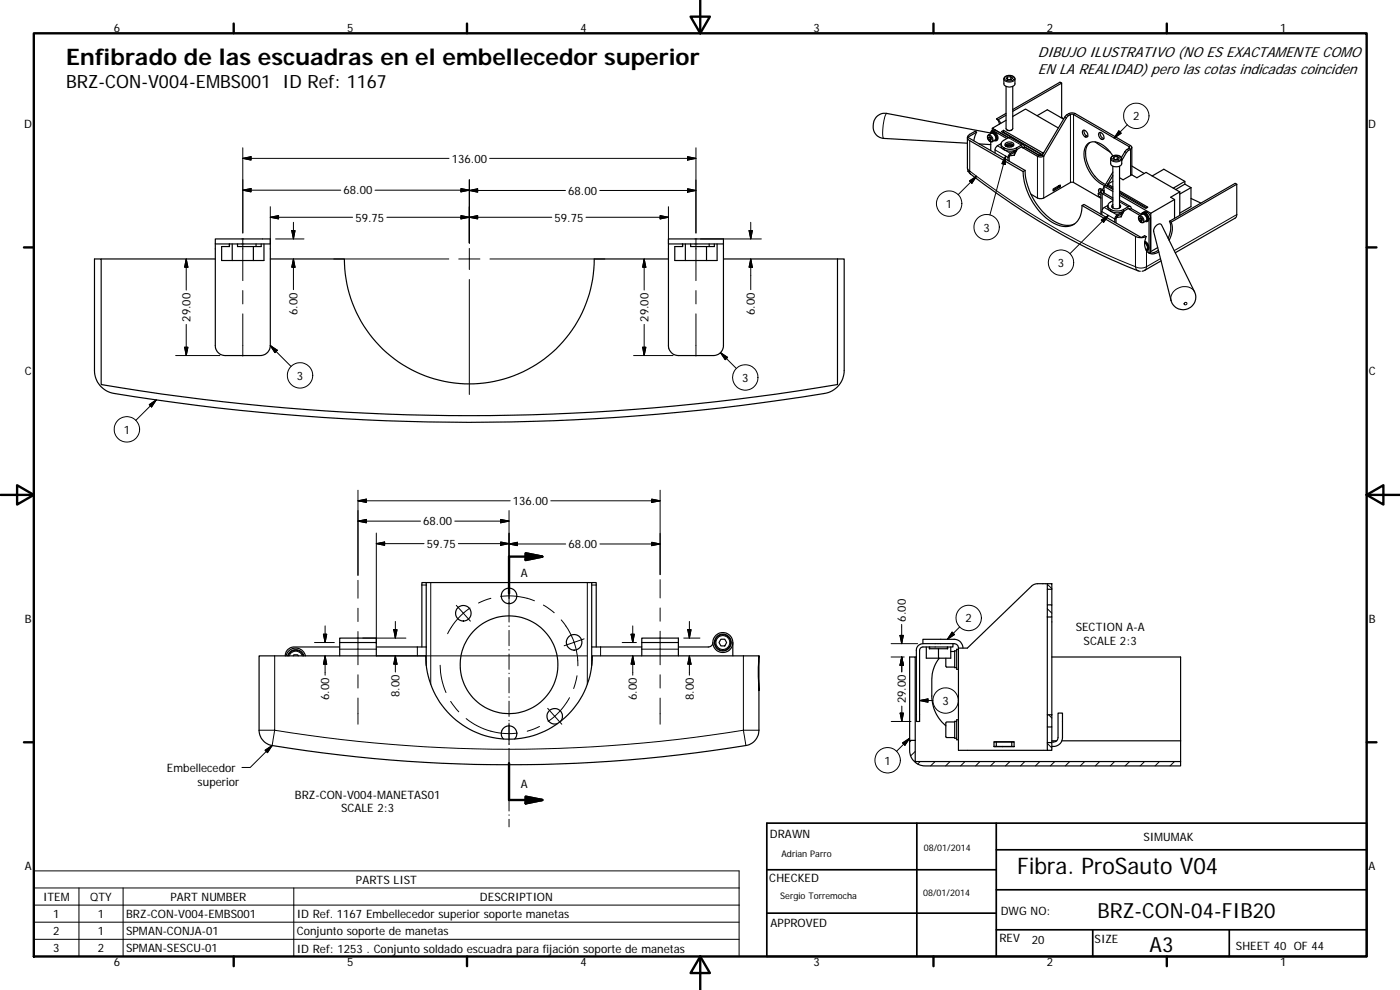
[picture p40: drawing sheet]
<svg xmlns="http://www.w3.org/2000/svg" width="420mm" height="297mm" viewBox="0 0 420 297" stroke-linecap="round" stroke-linejoin="round" font-family="sans-serif">
<defs><g id="words">
<g font-size="6.9">
<text x="19.8" y="19.4">Enfibrado de las escuadras en el embellecedor superior</text>
<text x="305.3" y="262.2">Fibra. ProSauto V04</text>
</g>
<g font-size="6.3">
<text x="329.4" y="275.4">BRZ-CON-04-FIB20</text>
<text x="345" y="285.6">A3</text>
</g>
<text font-size="5.5" x="19.8" y="26.4">BRZ-CON-V004-EMBS001 ID Ref: 1167</text>
<g font-size="4.4">
<text x="311.5" y="17.3">DIBUJO ILUSTRATIVO (NO ES EXACTAMENTE COMO</text>
<text x="311.5" y="22.2">EN LA REALIDAD) pero las cotas indicadas coinciden</text>
</g>
<g font-size="3.5">
<text x="34.2" y="9.6">6</text>
<text x="104.2" y="9.6">5</text>
<text x="174.2" y="9.6">4</text>
<text x="244.2" y="9.6">3</text>
<text x="314.2" y="9.6">2</text>
<text x="384.2" y="9.6">1</text>
<text x="7.3" y="38.4">D</text>
<text x="340.1" y="36.1">2</text>
<text x="410.6" y="38.4">D</text>
<text x="135.6" y="48.8">136.00</text>
<text x="103.1" y="58.4">68.00</text>
<text x="170.5" y="58.4">68.00</text>
<text x="283.9" y="62.4">1</text>
<text x="106.6" y="66.5">59.75</text>
<text x="166.4" y="66.5">59.75</text>
<text x="295.1" y="69.5">3</text>
<text x="317.4" y="80.1">3</text>
<text x="89.3" y="94.5" transform="rotate(-90 89.3 94.5)">6.00</text>
<text x="226.6" y="94.5" transform="rotate(-90 226.6 94.5)">6.00</text>
<text x="57.2" y="96.5" transform="rotate(-90 57.2 96.5)">29.00</text>
<text x="194.6" y="96.5" transform="rotate(-90 194.6 96.5)">29.00</text>
<text x="7.4" y="112.6">C</text>
<text x="89.1" y="113.9">3</text>
<text x="410.8" y="112.6">C</text>
<text x="222.7" y="114.6">3</text>
<text x="37.1" y="130.1">1</text>
<text x="153.9" y="151.5">136.00</text>
<text x="127" y="157.6">68.00</text>
<text x="128.1" y="164.4">59.75</text>
<text x="170.6" y="164.5">68.00</text>
<text x="156.3" y="173">A</text>
<text x="7.4" y="186.9">B</text>
<text x="271.9" y="186.5" transform="rotate(-90 271.9 186.5)">6.00</text>
<text x="289.8" y="186.7">2</text>
<text x="322.8" y="189.4">SECTION A-A</text>
<text x="410.8" y="186.9">B</text>
<text x="325.2" y="193.5">SCALE 2:3</text>
<text x="119.9" y="209.2" transform="rotate(-90 119.9 209.2)">8.00</text>
<text x="98.8" y="210.1" transform="rotate(-90 98.8 210.1)">6.00</text>
<text x="191.2" y="210.1" transform="rotate(-90 191.2 210.1)">6.00</text>
<text x="208.2" y="210.1" transform="rotate(-90 208.2 210.1)">8.00</text>
<text x="271.9" y="211" transform="rotate(-90 271.9 211)">29.00</text>
<text x="282.8" y="211.5">3</text>
<text x="50.1" y="231.6">Embellecedor</text>
<text x="265.4" y="229.4">1</text>
<text x="59.3" y="235.7">superior</text>
<text x="88.5" y="239.6">BRZ-CON-V004-MANETAS01</text>
<text x="156.3" y="236.5">A</text>
<text x="102.4" y="243.8">SCALE 2:3</text>
<text x="231.1" y="251.4">DRAWN</text>
<text x="343.2" y="252.3">SIMUMAK</text>
<text x="7.4" y="261.1">A</text>
<text x="410.8" y="261.1">A</text>
<text x="106.8" y="265.2">PARTS LIST</text>
<text x="230.9" y="264.6">CHECKED</text>
<text x="12.9" y="270.3">ITEM</text>
<text x="16" y="275.4">1</text>
<text x="27.1" y="270.3">QTY</text>
<text x="29.4" y="275.4">1</text>
<text x="37.9" y="275.4">BRZ-CON-V004-EMBS001</text>
<text x="51.2" y="270.3">PART NUMBER</text>
<text x="89.1" y="275.4">ID Ref. 1167 Embellecedor superior soporte manetas</text>
<text x="144" y="270.3">DESCRIPTION</text>
<text x="300.3" y="274.5">DWG NO:</text>
<text x="16" y="280.6">2</text>
<text x="29.4" y="280.5">1</text>
<text x="37.9" y="280.6">SPMAN-CONJA-01</text>
<text x="89.1" y="280.6">Conjunto soporte de manetas</text>
<text x="231.3" y="278.2">APPROVED</text>
<text x="16" y="285.7">3</text>
<text x="29.4" y="285.7">2</text>
<text x="37.9" y="285.7">SPMAN-SESCU-01</text>
<text x="89.1" y="285.8">ID Ref: 1253 . Conjunto soldado escuadra para fijación soporte de manetas</text>
<text x="299.9" y="282.6">REV</text>
<text x="309.7" y="283.3">20</text>
<text x="328.5" y="283">SIZE</text>
<text x="370.9" y="285.1">SHEET 40 OF 44</text>
<text x="34.2" y="289.9">6</text>
<text x="104.2" y="289.9">5</text>
<text x="174.2" y="289.9">4</text>
<text x="244.2" y="289.9">3</text>
<text x="314.2" y="289.9">2</text>
<text x="384.2" y="289.9">1</text>
</g>
<g font-size="2.7">
<text x="234.5" y="257.1">Adrian Parro</text>
<text x="277.3" y="255.2">08/01/2014</text>
<text x="234.2" y="269.7">Sergio Torremocha</text>
<text x="277" y="268.7">08/01/2014</text>
</g>
</g></defs>
<g fill="none" stroke="#000" stroke-width=".36">
<path d="M293.1 39.6l-2.7 1.6 17.2 9.9M297.3 39.9l-31.2-5.9a3.8 3.8 0 0 0-4 3.3 3.8 3.8 0 0 0 3.1 4.2l25.1 1.5M297.3 39.8l.3-.5 .5-.1 4.1 2.4M297.4 39.9a1.38 1.38 0 0 1 1.5 .6 1.38 1.38 0 0 1 0 1.5l-.2 .1M297.5 39.6a1.6 1.6 0 0 1 2 1.8l-.2 .6-.3 .2M297.6 39.3l1-.3 4 2.3-1.4 .8a1.23 1.23 0 0 0-.7 1.4 1.23 1.23 0 0 0 1.1 1 4.2 4.2 0 0 0 3.5-.1l1.4-.9a.57 .57 0 0 1 .7 0 .57 .57 0 0 1 .3 .6M297.8 38.5v.6M299.1 35.7l.5 .2M299.1 35.7l.5 .6 .3 .9M299.6 35.9l.7 1.1M301.2 39.7l11.7 6.7M301.2 39.1l11.8 6.8"/>
<path d="M301.2 39.1v.6M301.2 39.1l-.7 .4 11.8 6.8v.4M301.2 39.7l-.2 .1M301.5 23.1a1.97 1.97 0 0 1 3.1 .6v1.4a1.9 1.9 0 0 1-3.3 0v-1.6zM301.9 36.1l-4.1 2.4 4.8 2.8 .6-.1 4 2.3M301.9 25.9v12.7a1.16 1.16 0 0 0 2 0v-12.7M301.9 34.6l-2.3 1.3M301.9 34l-2.8 1.7M302.2 39a1.16 1.16 0 0 0 1.4 0M302.4 23.1v.8l.9-.1M302.4 23.1l.9-.1 .6 .5-.4 .5h-1l-.5-.5zM303.3 23.8l.2 .2"/>
<path d="M303.3 23v.8M303.9 34.9l3.9-2.2 9.8 5.7M311.2 34.7l3.1-1.8 4.9 2.8M318.6 24.9l-14.7 8.5M318.6 24.9v10.3M318.6 35.2l-.2 .1M318.6 24.9l-.5-.2-14.2 8.2M318.6 35.2l.6 .5M325 39.1a1.28 1.28 0 0 1 1.3 .7 1.28 1.28 0 0 1-.1 1.3 1.42 1.42 0 0 1-1.2-2zM325.4 39.1a1.56 1.56 0 0 0 1 1.8M329.9 39.8a1.26 1.26 0 0 1 1.2 .7 1.26 1.26 0 0 1-.1 1.3 1.39 1.39 0 0 1-1.1-2zM330.2 39.7l-.1 .4a1.59 1.59 0 0 0 1.2 1.5"/>
<path d="M290.3 41.3v9.1l.3 1a53.4 53.4 0 0 0 8.5 6.6 191.5 191.5 0 0 0 43.1 23.4M290.6 51.4l-.2 .1M292.3 42.2l.8-2.6-.5-.2-1.6 .9a1 1 0 0 0-.7 1 1 1 0 0 0 .7 .9l16.1 9.3M293.8 43.2l3.5 .2M296.9 41l.4 .3 .2 .5-.2 .3-.4-.2-.2-.6zM297 41.1l-.3 .2M297.2 40.2a.8 .8 0 0 1 .8-.7 .8 .8 0 0 1 .8 .6 1.34 1.34 0 0 1 0 2.2l-.4-.1a.97 .97 0 0 0 .6-.8 .97 .97 0 0 0-.5-1 .74 .74 0 0 0-.5-.5 .74 .74 0 0 0-.8 .3M297.3 41.3l.1 .3M297.3 42.6v2.6M297.4 41.6h.1M297.4 41.6l-.5 .3M300.4 43.1l-1.1 .6-.5 .7-.2 1.5"/>
<path d="M300.4 43.2a2.35 2.35 0 0 0 3 2.2l1.4-.3 1.9-1.1 .3 .4M301.7 43.6a1.87 1.87 0 0 1 2.5 0M301.7 43a1.64 1.64 0 0 1 2.6 .4 1.53 1.53 0 0 1-2.7-.1zM301.9 43.9a2.01 2.01 0 0 1 2.1 0M302.3 44l.5-.1 .8 .1M304.4 46.6l-1.5 .2M304.4 45.7v.9M304.8 45.1l-1.9 1.1-.4 1v1M305 45.3l-.6 1.3M305.3 44.8l-.6 .7-1.7 1.1-.1 1.8M307 44.4l4.4 2.5a2.02 2.02 0 0 0 1.8 0M307.1 51.5a18.9 18.9 0 0 0 10.3 16 5 5 0 0 0 7.2-4.5l.1-1.3"/>
<path d="M307.5 44.1l4.3 2.5 .5-.3M307.5 44.1l4.3 2.5M307.5 44.1l-.5 .3M307.6 51.1l-.5 .4M307.6 51.1a19.1 19.1 0 0 0 10 15.9 5.9 5.9 0 0 0 4.8 .2M309.4 58.3l2 1.1 1.4 .2 8.9-4.9 8.7 4.8M311.8 46.6h1M311.8 46.6h.1M312.8 46.6l6.8-11.5a2.47 2.47 0 0 1 3.1-1l16.6 9.6a.59 .59 0 0 1 .4 .5 .59 .59 0 0 1-.4 .6l-1.2 1-1.5 2.4M312.8 46.6l-.1 .1M312.8 46.6l.4 .3M313 45.9v.3"/>
<path d="M313.2 46.9l6.8-11.5 .5-.6 1.2-.6 17.3 9.9-.1 .3-1 .7-1.4 2.2M313.3 45.7l-.3 .2M317.7 55.8l.5 .3v-.6l-2.1 1.2v.6l2.1-1.2M317.7 55.8v.2l-1.6 1M326 40.7l.1 .1M327.1 42.8a5.8 5.8 0 0 0-.5 6.7 10.7 10.7 0 0 0 5.2 5.9M328.6 42.6l4.6 3.1M329.6 58.1l.8 .4M329.6 58.1v.7l.8 .4M330.2 56.6l.2 1.1M330.4 57.6v6.7M330.4 57.6l-.8 .5"/>
<path d="M330.8 57a.56 .56 0 0 0-.4 .6 .56 .56 0 0 0 .4 .5l3.2 1.8M330.8 57l.5 .3M330.8 57a.65 .65 0 0 0-.9-.3 .65 .65 0 0 0-.1 1l.1 .2M331.3 57.3l-.1 .5 2.8 1.6M331.3 56.1l-.5 .9M331.3 57.2v.1M331.3 55.9l2.7 1.5M331.3 55.9l.5-.3 2.2 1.2M331.3 55.9v1.9M332.5 55.3l-.3 .5 .3-.2 1.5 .9M332.5 55.2v.4M332.5 55.2l1.5 .9"/>
<path d="M333.6 47a1.89 1.89 0 0 1 3 .6v1.5a1.94 1.94 0 0 1-3.3 0v-1.6zM334 51.6l-2.5 4.2M334 52.7l-1.5 2.5M334 49.9v12.5M334 46.8a7.6 7.6 0 0 0-6.1-4.3 3.4 3.4 0 0 0-2.6 4.1 11.1 11.1 0 0 0 6.3 9.1M334 54.4l-1.5 .8M334.4 47l.9-.1 .6 .4-.3 .6-.9 .1-.7-.4zM334.4 47v.8M335.3 47.8l.2 .1M335.3 47.8l-.8 .1M335.3 46.9v.9M336 49.9v12.5"/>
<path d="M336 58.6l9.4 5.4M336 57.3l8.5 4.9-.7 .3-7.8-4.5M336 57.7l8.1 4.7M339.7 52.5l-2.7 1.5-1-.7M339.7 52.5l1.5 .8 2.7-1.6 10.2 5.9M339.7 44.2v8.3M339.7 49.8l3.7 2.2M345.8 52.8l3.5-2 6.3 3.6v.8l1.8 1.1M352.5 59.9v5.6M352.5 59.9l-7.1 4.1M354.1 57.6v7M354.1 57.6l-2.8 1.6 1.2 .7"/>
<path d="M355.6 55.2l-2.8 1.7M355.6 54.4l-3.5 2.1M357.4 56.3v5.7l-3.3 1.9M357.4 56.3l-3.3 1.9M357.4 59.5l3 1.4M371.2 55.3v9.1l-.2 .8-18.3 10.6M371.2 55.3l-.5-.3-19.7 11.4M371.2 55.3l-19.8 11.4M28.4 77.7h2v37.7a658.6 658.6 0 0 0 220.9 0v-37.7h2.1v33.4a7 7 0 0 1-5.9 6.9 658.1 658.1 0 0 1-214.5-.2 7 7 0 0 1-4.6-6.7zM30.4 77.7h34.2M64.6 73.2v30.5a3 3 0 0 0 3 3h10.5a3 3 0 0 0 3-3v-30.5M64.6 71.7h16.5v1.5h-16.5z"/>
<path d="M68.8 73.2l.1 .8h-2.4v4.2h9.5M69.7 73.2v5M76 74v4.2M76.8 73.2v.8M78.4 73.2v.8h-7.1v-.8M79.2 73.2v5h-3.2M81.1 77.7h22.2a37.5 37.5 0 0 0 37.5 37.5 37.5 37.5 0 0 0 37.5-37.5h22.3M200.6 71.7h16.5v1.5h-16.5zM200.6 73.2v30.5a3 3 0 0 0 3 3h10.5a3 3 0 0 0 3-3v-30.5M204.8 73.2l.1 .8h-2.4v4.2h9.5M205.7 73.2v5M212 74v4.2"/>
<path d="M212.8 73.2v.8M214.4 73.2v.8h-7.1v-.8M215.2 73.2v5h-3.2M217.1 77.7h34.2M324.7 61.7l.6-.4 17.2 10 1-.6 .5 .3a3.8 3.8 0 0 1-3.2-.1zM332.5 61.7a2.38 2.38 0 0 0 3 2.2l1.4-.4 1.8-1 .4 .4M332.5 61.6l-1.5 1.1-.3 .6v1.1M334 61.9l-.3 .2M334 61.4a.74 .74 0 0 0-.2 .9 .74 .74 0 0 0 .9 .3 1.08 1.08 0 0 0 1.6-1l-.3-.2M334 60.2l-.7 .4a1.25 1.25 0 0 0-.8 1.4 1.25 1.25 0 0 0 1.2 1 4.2 4.2 0 0 0 3.5-.1l1.4-.9a.58 .58 0 0 1 .6 0 .58 .58 0 0 1 .3 .6M334 62.3l-.1 .1M336 61.9l.2 .2"/>
<path d="M336 60.1l3.2 1.9M336.5 65l-1.5 .3M336.5 64.2v.8M336.9 63.6l-2.1 1.3-.2 .6v1.2M337 63.8l-.5 1.2M337.3 63.3l-.3 .6-1.9 1.2-.2 1.8M339.1 62.9l3 1.7M339.5 62.6l3.1 1.7M339.5 62.6l-.4 .3M342.2 65.3l.4 .2 .2 .6-.2 .2-.4-.2-.2-.5zM342.4 65.4l-.4 .2M342.5 64.4a.8 .8 0 0 1 .8-.7 .8 .8 0 0 1 .8 .7 1.33 1.33 0 0 1 0 2.1l-.4-.1"/>
<path d="M342.6 64.4a.96 .96 0 0 1 1-.1 .96 .96 0 0 1 .5 .9 .75 .75 0 0 1-.4 1.2M342.6 65.5l.1 .3M342.7 65.8h.1M342.7 65.8l-.5 .3M342.7 64.2a1.37 1.37 0 0 1 1.5 .5 1.37 1.37 0 0 1 0 1.5l-.2 .2M342.8 63.9a1.58 1.58 0 0 1 2 1.8v.4l-.5 .3M343.2 63.7a1.64 1.64 0 0 1 2.1 1.7v10.5M343.5 72.8a1.41 1.41 0 0 1 .6 2.2h-.2a1.27 1.27 0 0 0-.4-2.2M343.6 72.6a1.69 1.69 0 0 1 .6 2.5l-.2 .1M343.6 72.4a1.66 1.66 0 0 1 .7 2.7M344 71a3.8 3.8 0 0 0 1.1 5.1l1 .1 1.7-.6M344.2 74.9h.1"/>
<path d="M344.8 65.7v10.1M345.4 64l-.1 11.5M347.1 67.6a.95 .95 0 0 1 1.5-.1l9.9 20a3.8 3.8 0 0 1-2.1 5.2 3.8 3.8 0 0 1-5-2.5l-5.2-20.7a2.26 2.26 0 0 1 .9-1.9zM347.4 74.3l-2 1.2M347.7 75.1a3.4 3.4 0 0 1-3.1 .7M348.4 78.3l-5.6 3.1M351 66.4a6.1 6.1 0 0 1-.4 5.1M351 66.4l.4 .3M351.4 66.7a6.1 6.1 0 0 1-.5 5.4M177.6 174.8h-49.7M314.3 176.8v4.7M314.3 175.1h1.4v1.7h-1.4z"/>
<path d="M314.3 175.1l-3.2 .1-1.3 .5-19.5 18.8h-2.7M315.7 176.8v4.7M85.8 196.8a2.99 2.99 0 0 1 3-2.3 2.99 2.99 0 0 1 2.9 2.3M86.3 196.8a2.53 2.53 0 0 1 2.5-1.9 2.53 2.53 0 0 1 2.4 1.9M86.5 196.8a2.33 2.33 0 0 1 2.3-1.7 2.33 2.33 0 0 1 2.2 1.7M88 196.8l.2-.3h1.1l.2 .3M101.9 192.8v4M101.9 192.8h11M101.9 194.1h-13.6a2.66 2.66 0 0 0-2.7 2.7M101.9 192.8v-1.3h11v1.3M112.9 192.8v4M112.9 194.1h15"/>
<path d="M126.6 194.1v-19.3h1.3v24.9M177.6 194.1h15M178.9 194.1v-19.3h-1.3v24.9M192.6 192.8v-1.3h11v1.3M192.6 192.8v4M192.6 192.8h11M203.6 192.8v4M213.9 192.8a1.34 1.34 0 0 1-1.3 1.3h-9M214.4 192.6h.2M214.4 192.3a2.53 2.53 0 0 1 4-1.7 2.53 2.53 0 0 1-.3 4.3 2.53 2.53 0 0 1-3.7-2.3M214.4 192.3h.2M214.4 192.3v.3"/>
<path d="M216.4 191.8h1.1l.6 1-.6 1h-1.1l-.6-1zM219.9 192.8v4M227.8 196.8h-50a25 25 0 0 1-25 25 25 25 0 0 1-25-25h-50v22.3a4.7 4.7 0 0 0 3.9 4.6 437.6 437.6 0 0 0 143.1-.3 4.7 4.7 0 0 0 3-4.3v-11.9M227.8 196.8v10.4l-.2-4.6zM274.7 197.1h.3M277 193.1v-1.3h9.3a2.62 2.62 0 0 1 2.7 2.7M278 194.1v3.4h7.3v-3.4M278.9 194.1v.5h5.5v-.5M279 194.1v.5M281.7 194.6v2.9M281.9 197.5a10.3 10.3 0 0 0-2.3 6.3v5a11.7 11.7 0 0 0 4.3 9M283.9 197.5v2.6l2.6 .1"/>
<path d="M284.3 194.1v.5M285.3 195.5h1.2M286 193.1v1h-9l-.9 .6-.1 21.8h-1v-21.4a1.97 1.97 0 0 1 2-2h9.3a1.3 1.3 0 0 1 1.3 1.4M287.1 195.3h-.6v5h.6M287.6 194.5v30.6h26.7M287.6 194.8h-.5v6h.5M314.3 181.5h1.4v3.6h-1.4zM314.3 185.1v29.4M315.7 185.1v29.4M315.7 197.1h38.6v25.2M168.3 216.4a2.33 2.33 0 0 0-1.1-3.7 2.33 2.33 0 0 0-3.1 2.3 2.33 2.33 0 0 0 3.3 2.1M286.5 216.6h-2.4l-.2 .3v4.3l2.6 .1"/>
<path d="M287.1 216.4h-.6v5.1h.6M287.6 216h-.5v6h.5M314.3 218.1v4.7M314.3 214.5h1.4v3.6h-1.4zM315.7 218.1v4.7M154.4 221.7a2.33 2.33 0 0 0 0-3.2 2.33 2.33 0 0 0-3.3 0 2.33 2.33 0 0 0 0 3.2M273 222.1h1.7v6.4h79.6v1.3h-76.6a4.7 4.7 0 0 1-4.7-4.7zM274.7 222.1v-25h-1.7v25M298.3 224h6M298.3 222.6h6v1.4h-6zM298.3 222.6h.7M299 222.6v1.4"/>
<path d="M299 222.6h4.6v1.4M300.8 224h.1M303.6 222.6h.7M314.3 222.8h1.4v2.3h-1.4zM315.7 222.3h1.4M315.7 222.6a1.44 1.44 0 0 0 1.8-1.3v-7.3h1.4v7.3a2.76 2.76 0 0 1-3.2 2.7M318.7 222.3h35.6M354.3 222.3v6.2"/>
<circle cx="297.6" cy="41.2" r="1.25"/>
<circle cx="342.9" cy="65.5" r="1.26"/>
<circle cx="152.8" cy="178.8" r="2.34"/>
<circle cx="139.1" cy="184" r="2.34"/>
<circle cx="152.8" cy="199.5" r="14.7"/>
<circle cx="172.3" cy="192.7" r="2.34"/>
<circle cx="216.9" cy="192.8" r="2.34"/>
<circle cx="216.9" cy="192.8" r="2.99"/>
</g>
<g fill="none" stroke="#000" stroke-width=".3">
<path d="M266.1 34a10.9 10.9 0 0 0-1.2 6.5l.3 1M298.8 39.1l-.5 .2M301.3 23.7a1.9 1.9 0 0 0 3.3 0M301.7 23.1a1.62 1.62 0 0 1 2.7 .6 1.82 1.82 0 0 1-2.9-.1zM319.6 35.1l.4 .3M320.2 34.4l.5 .3M320.8 34.1l.5 .3v20.4M322.7 34.1l-.5 .3v20.4M335.8 39.3l.7 .7-2.1 1.4zM338.3 37.4l-3.9 4M72.9 57.1l2.4-.5v1zM72.9 47.5l2.4-.5v1z"/>
<path d="M72.9 57.1h29.4M72.9 47.5h61.9M72.9 44.3v25.6M112.6 57.1h28.3M138.3 56.6l2.6 .5-2.6 .5zM140.9 57.1l2.5-.5v1.1zM140.9 57.1h28.8M140.9 53.9v19M146.9 47.5h62M180 57.1h28.9M206.3 56.6l2.6 .6-2.6 .5zM206.3 47l2.6 .5-2.6 .5z"/>
<path d="M208.9 44.3v25.6M290.9 54.3l2.2-1.4-1.4 2.1zM291 42.2v9.1l-.7-.9M291.3 52.2l-.3-.9a205.1 205.1 0 0 0 49.8 28.7l.2 .8 .6 .5M293.1 52.9l-5.6 5.5M296.5 40.7a1.06 1.06 0 0 1 1.1 .6 1.06 1.06 0 0 1-.1 1.2 1.34 1.34 0 0 1-1-1.8zM296.6 40.5a1.33 1.33 0 0 1 1.2 2M298.6 45l3.9 2.2 .4-.2M299.3 43.7l3.9 2.3v.4M301.2 44.3v.5M301.3 44.4v.5M301.8 46.8l-4.7 17.7"/>
<path d="M301.8 46.8l-.1 2.6-1-.3zM302.6 41.3l3.9 2.2M304.5 45.2v.4M305.1 44.4v.5M306.5 44.1l.5 .3M311.8 46.6l-.4 .3v12.5M313.2 46.9v12.5M331.3 57.3v.5l-.5 .3v4.9M333.3 47.6a1.9 1.9 0 0 0 3.3 0M333.7 47a1.81 1.81 0 0 1 2.8 .5 1.71 1.71 0 0 1-3 0zM337.6 45.5l.5 .3M338.3 44.8l.4 .3"/>
<path d="M339.3 43.7l-.5 .3v.5l.5 .3v7.8M55.9 77.7l.5 2.5h-1zM55.9 77.7v9.3M72.9 71.5v12.7M81.1 62v11.1M81.1 65.2l2.5-.5v1zM82.7 71.7h8.5M87.6 69.2h1l-.5 2.5zM88.1 66.7v5M88.1 77.7l.5 2.5h-1zM88.1 77.7v9.2M100.2 77.7h34.5"/>
<path d="M105.8 65.2h-24.7M116.1 65.2h49.5M137.7 77.7h6.3M138.3 64.7l2.6 .5-2.6 .5zM140.9 65.2l2.5-.5v1zM140.9 74.5v6.4M147 77.7h34.5M175.9 65.2h24.7M193.3 77.7v9.3M193.3 77.7l.5 2.5h-.9zM198.1 64.7l2.5 .5-2.5 .5zM200.6 62v11.1"/>
<path d="M208.9 71.5v12.7M210.2 71.7h18.3M224.8 69.2h1l-.5 2.5zM225.3 66.7v5M225.3 77.7l.5 2.5h-1zM225.3 77.7v9.2M330.5 66l2.1-1.4-1.4 2.1zM330.7 63.5l3.9 2.2 .3-.2M331.4 62.3l3.9 2.2v.4M332.6 64.6l-11.5 11.5M333.3 62.8v.6M333.4 62.9v.5"/>
<path d="M336 60.6l2.6 1.4M336.6 63.8v.4M337.2 62.9v.5M338.6 62.6l.5 .3M340.8 70.9v9.1a3.6 3.6 0 0 0 3.3 0v-4.8M341.8 65a1.06 1.06 0 0 1 1.1 .6 1.06 1.06 0 0 1-.1 1.2 1.35 1.35 0 0 1-1-1.8zM341.9 64.8a1.33 1.33 0 0 1 1.2 2M343.5 72.7a1.57 1.57 0 0 1 .7 2.2M344.1 63.6l-.3 .2M344.3 63.8l-.3 .2M345.3 65.4l-.5 .3M348.3 77.6l-4.2 2.4-.5 1.1"/>
<path d="M371.2 64.4l-18.8 10.8M55.9 97.3v9.4M72.9 87.2v4M72.9 94.2v12.6M140.9 83.9v34.5M193.3 97.3v9.4M208.9 87.2v4M208.9 94.2v12.6M358.5 87.5a4 4 0 0 0-4.3-1.3 4 4 0 0 0-2.8 3.6v.4M46.9 120l-6.1 6.1M52.7 106.7h13.3M55.4 104.2h1l-.5 2.5z"/>
<path d="M81.1 103.7l2.1 1.4-.7 .7zM81.1 103.7l6.3 6.3M190.2 106.7h11.8M192.9 104.2h.9l-.5 2.5zM216.2 105.8l2.2 1.4-.8 .7zM216.2 105.8l4.8 4.8M44.8 121.4l2.1-1.4-1.4 2.1zM107.4 147.1v25.5M107.4 150.3l2.5-.5v.9zM107.4 156.4l2.5-.5v1zM107.4 150.3h45.7M107.4 156.4h18.8"/>
<path d="M112.9 159.9v33.3M136.5 156.4h16.3M150.3 155.9l2.5 .5-2.5 .5zM152.8 153.2v20.1M165.3 150.3h32.8M195.6 149.8l2.5 .5-2.5 .4zM198.1 147.1v25.3M107.4 174.1v5.4M112.9 163.1l2.5-.5v1zM112.9 163.1h14.4M126.6 175.5h1.3M129.3 174.8v30.5"/>
<path d="M147.3 179.5l-3.7 1.4M150.3 162.6l2.5 .5-2.5 .5zM150.3 178.9a20.4 20.4 0 0 1 10.1 1.4M152.8 163.1h-15.2M152.8 163.2l2.5-.5v1zM152.8 163.2h17M152.8 173.6v.2M152.8 175v6.9M176.3 174.8v30.5M177.6 175.5h1.3M180 163.2h18.1M195.6 162.7l2.5 .5-2.5 .5z"/>
<path d="M198.1 173.9v5.5M314.3 175.3l1.4 1.3M82.4 196.8v22.3h-4.6M86.8 196.8a2.07 2.07 0 0 1 2-1.4 2.07 2.07 0 0 1 1.9 1.4M94.4 192.8h5.9M97.1 190.3h1l-.5 2.5zM97.6 187.8v5M97.6 196.8v5.8M97.6 196.8l.5 2.5h-1zM101.9 194.8h11M107.4 182.5v4M107.4 189.5v10"/>
<path d="M108.9 191.5h12.9M112.9 196.8h39.8M118.2 188.9h1l-.6 2.6zM118.6 186.5v5M118.6 196.8v4.8M118.6 196.8l.6 2.5h-1zM125.3 194.1v2.7M132.1 199.6a21.1 21.1 0 0 0 1.7 8.2M136.9 181.6l2.2 2.4M139.1 184l2.1 2.4M139.1 184a20.2 20.2 0 0 0-4.8 6.1M141 182.4l-1.9 1.6"/>
<path d="M152.8 182.1v4.5M152.8 187.8v.2M152.8 189.1v4.6M152.8 194.9v.2M152.8 196.2v4.6M152.9 196.8h23.3M163.1 181.5l3.2 2.4M168.4 186a20.5 20.5 0 0 1 5 13.8M175.3 191.7l-6 2.1M180.2 194.1v2.7M186.7 192.8h4.3M189.4 190.3h1l-.5 2.5z"/>
<path d="M189.9 187.8v5M189.9 196.8v5.8M189.9 196.8l.5 2.5h-1zM192.6 194.8h11M198.1 182.4v4M198.1 189.4v10.1M205.2 191.5h4.9M206.4 188.9h1l-.5 2.6zM206.9 186.5v5M206.9 196.8v5.8M206.9 196.8l.5 2.5h-1zM223.1 196.8v22.3h4.7"/>
<path d="M267.4 197.1h4M267.4 193.1h8M270.1 190.6h1l-.5 2.5zM270.6 187.3v5.8M270.6 197.1v4.5M270.6 197.1l.5 2.5h-1zM285.7 189.7l.8 .7-2.2 1.4zM288 188.1l-3.7 3.7M314.3 182.6l1.4 1.4M107.4 202.5v3.9M107.4 209.4v7.9M135.2 210.4l2.5 3.2"/>
<path d="M139.9 215.6a20.5 20.5 0 0 0 15.4 4.4M152.8 202v.1M152.8 203.3v4.6M152.8 209.1v.1M152.8 210.4v4.6M152.8 216.1v.2M152.8 216.9v6.5M161.9 218l-3.7 1.4M164.4 212.5l2.1 2.4M166.5 214.9l-2 1.6M166.5 214.9l2.1 2.4M170.9 209.3l-2.1 3.2-2.3 2.4"/>
<path d="M173.2 202.8l-1 3.8M198.1 202.5v3.9M198.1 209.4v7.9M267.5 216.5h5.9M270.1 214h1l-.5 2.5zM270.6 211.9v4.6M276 210.2l2.5-.5v1zM276 210.2h4M314.7 214.5l1 .9M79.6 225.1l2.1-1.4-1.4 2.1zM152.8 224.6v4.6M152.8 230.3v.2"/>
<path d="M152.8 231.6v4.6M152.8 237.4v.2M152.8 238.7v4.6M223.8 223.7l-.7-4.6a435.7 435.7 0 0 1-140.7 0l-.7 4.6-6.6 6.6h-2.5M270.9 222.9l2.1-1.4-1.4 2.1zM273 221.5l-3.9 3.9M273.5 222.1l-.5 .6M274.7 225.5l-1.4 1.3M276.2 228.5l-.8 .7M280.6 228.5l-1.3 1.3M285.1 228.5l-1.3 1.3M289.6 228.5l-1.3 1.3"/>
<path d="M294.1 228.5l-1.3 1.3M298.6 228.5l-1.3 1.3M303.1 228.5l-1.4 1.3M307.6 228.5l-1.4 1.3M312.1 228.5l-1.4 1.3M314.3 223.1l1.4 1.3M316.6 228.5l-1.4 1.3M321 228.5l-1.3 1.3M325.5 228.5l-1.3 1.3M330 228.5l-1.3 1.3M334.5 228.5l-1.3 1.3M339 228.5l-1.3 1.3"/>
<path d="M343.5 228.5l-1.3 1.3M348 228.5l-1.3 1.3M352.5 228.5l-1.4 1.3M152.8 244.5v.1M152.8 245.8v2.3M10.1 261.3h211.7v25.7h-211.7zM10.1 266.4h211.7M10.1 271.6h211.7M10.1 276.7h211.7M23.7 266.4v20.6M36.9 266.4v20.6M88.2 266.4v20.6"/>
<path d="M10.1 281.8h211.7"/>
<circle cx="341" cy="34.8" r="3.8"/>
<circle cx="284.9" cy="61.1" r="3.8"/>
<circle cx="296.1" cy="68.2" r="3.8"/>
<circle cx="318.4" cy="78.8" r="3.8"/>
<circle cx="355.7" cy="91.1" r=".42"/>
<circle cx="90.1" cy="112.6" r="3.8"/>
<circle cx="223.7" cy="113.3" r="3.8"/>
<circle cx="38.1" cy="128.8" r="3.8"/>
<circle cx="216.9" cy="192.8" r="2.07"/>
<circle cx="290.7" cy="185.4" r="3.8"/>
<circle cx="283.8" cy="210.2" r="3.8"/>
<circle cx="266.4" cy="228.1" r="3.8"/>
</g>
<g fill="#000">
<circle cx="302.4" cy="23.9" r=".18"/>
<circle cx="227.8" cy="196.8" r=".18"/>
</g>
<g fill="none" stroke="#000" stroke-width=".71">
<path d="M10.1 10h400.1v277h-400.1zM70.1 7.1v2.9M140.2 7.1v2.9M207.3 5h5.8l-2.9 5zM210.2 0v10M280.2 7.1v2.9M350.2 7.1v2.9M7.2 74.2h2.9M410.2 74.2h2.9M.2 148.5h9.9M5.1 145.6l5 2.9-5 2.9zM410.2 148.5l5-2.9v5.8z"/>
<path d="M410.2 148.5h9.9M157.8 166l5 1-5 1zM162.8 167h-10v11.1M7.2 222.7h2.9M152.8 229v11h10M157.8 239l5 1-5 1zM410.2 222.7h2.9M70.1 287v2.9M140.2 287v2.9M210.2 287l2.9 5h-5.8zM210.2 287v10M280.2 287v2.9"/>
<path d="M350.2 287v2.9"/>
</g>
<path d="M230.1 247h180.1v40h-180.1zM275.2 247v40M299 255h111.2M299 247v40M230.1 274h68.9M230.1 261h68.9M299 279h111.2M299 267h111.2M327.9 279v8M368.9 279v8" fill="none" stroke="#000" stroke-width=".51"/>
<path d="M157.8 166l5 1-5 1zM157.8 239l5 1-5 1z" fill="#000" stroke="#000" stroke-width=".71"/>
<g fill="#000" stroke="#000" stroke-width=".3">
<path d="M335.8 39.3l.7 .7-2.1 1.4zM72.9 57.1l2.4-.5v1zM72.9 47.5l2.4-.5v1zM138.3 56.6l2.6 .5-2.6 .5zM140.9 57.1l2.5-.5v1.1zM206.3 56.6l2.6 .6-2.6 .5zM206.3 47l2.6 .5-2.6 .5zM290.9 54.3l2.2-1.4-1.4 2.1zM301.8 46.8l-.1 2.6-1-.3zM81.1 65.2l2.5-.5v1zM87.6 69.2h1l-.5 2.5zM138.3 64.7l2.6 .5-2.6 .5z"/>
<path d="M140.9 65.2l2.5-.5v1zM198.1 64.7l2.5 .5-2.5 .5zM224.8 69.2h1l-.5 2.5zM330.5 66l2.1-1.4-1.4 2.1zM55.9 77.7l.5 2.5h-1zM88.1 77.7l.5 2.5h-1zM193.3 77.7l.5 2.5h-.9zM225.3 77.7l.5 2.5h-1zM55.4 104.2h1l-.5 2.5zM81.1 103.7l2.1 1.4-.7 .7zM192.9 104.2h.9l-.5 2.5zM216.2 105.8l2.2 1.4-.8 .7z"/>
<path d="M44.8 121.4l2.1-1.4-1.4 2.1zM107.4 150.3l2.5-.5v.9zM107.4 156.4l2.5-.5v1zM150.3 155.9l2.5 .5-2.5 .5zM195.6 149.8l2.5 .5-2.5 .4zM112.9 163.1l2.5-.5v1zM150.3 162.6l2.5 .5-2.5 .5zM152.8 163.2l2.5-.5v1zM195.6 162.7l2.5 .5-2.5 .5zM97.1 190.3h1l-.5 2.5zM97.6 196.8l.5 2.5h-1zM118.2 188.9h1l-.6 2.6z"/>
<path d="M118.6 196.8l.6 2.5h-1zM189.4 190.3h1l-.5 2.5zM189.9 196.8l.5 2.5h-1zM206.4 188.9h1l-.5 2.6zM206.9 196.8l.5 2.5h-1zM270.1 190.6h1l-.5 2.5zM270.6 197.1l.5 2.5h-1zM285.7 189.7l.8 .7-2.2 1.4zM270.1 214h1l-.5 2.5zM276 210.2l2.5-.5v1zM79.6 225.1l2.1-1.4-1.4 2.1zM270.9 222.9l2.1-1.4-1.4 2.1z"/>
</g>
<use href="#words"/>
</svg>
